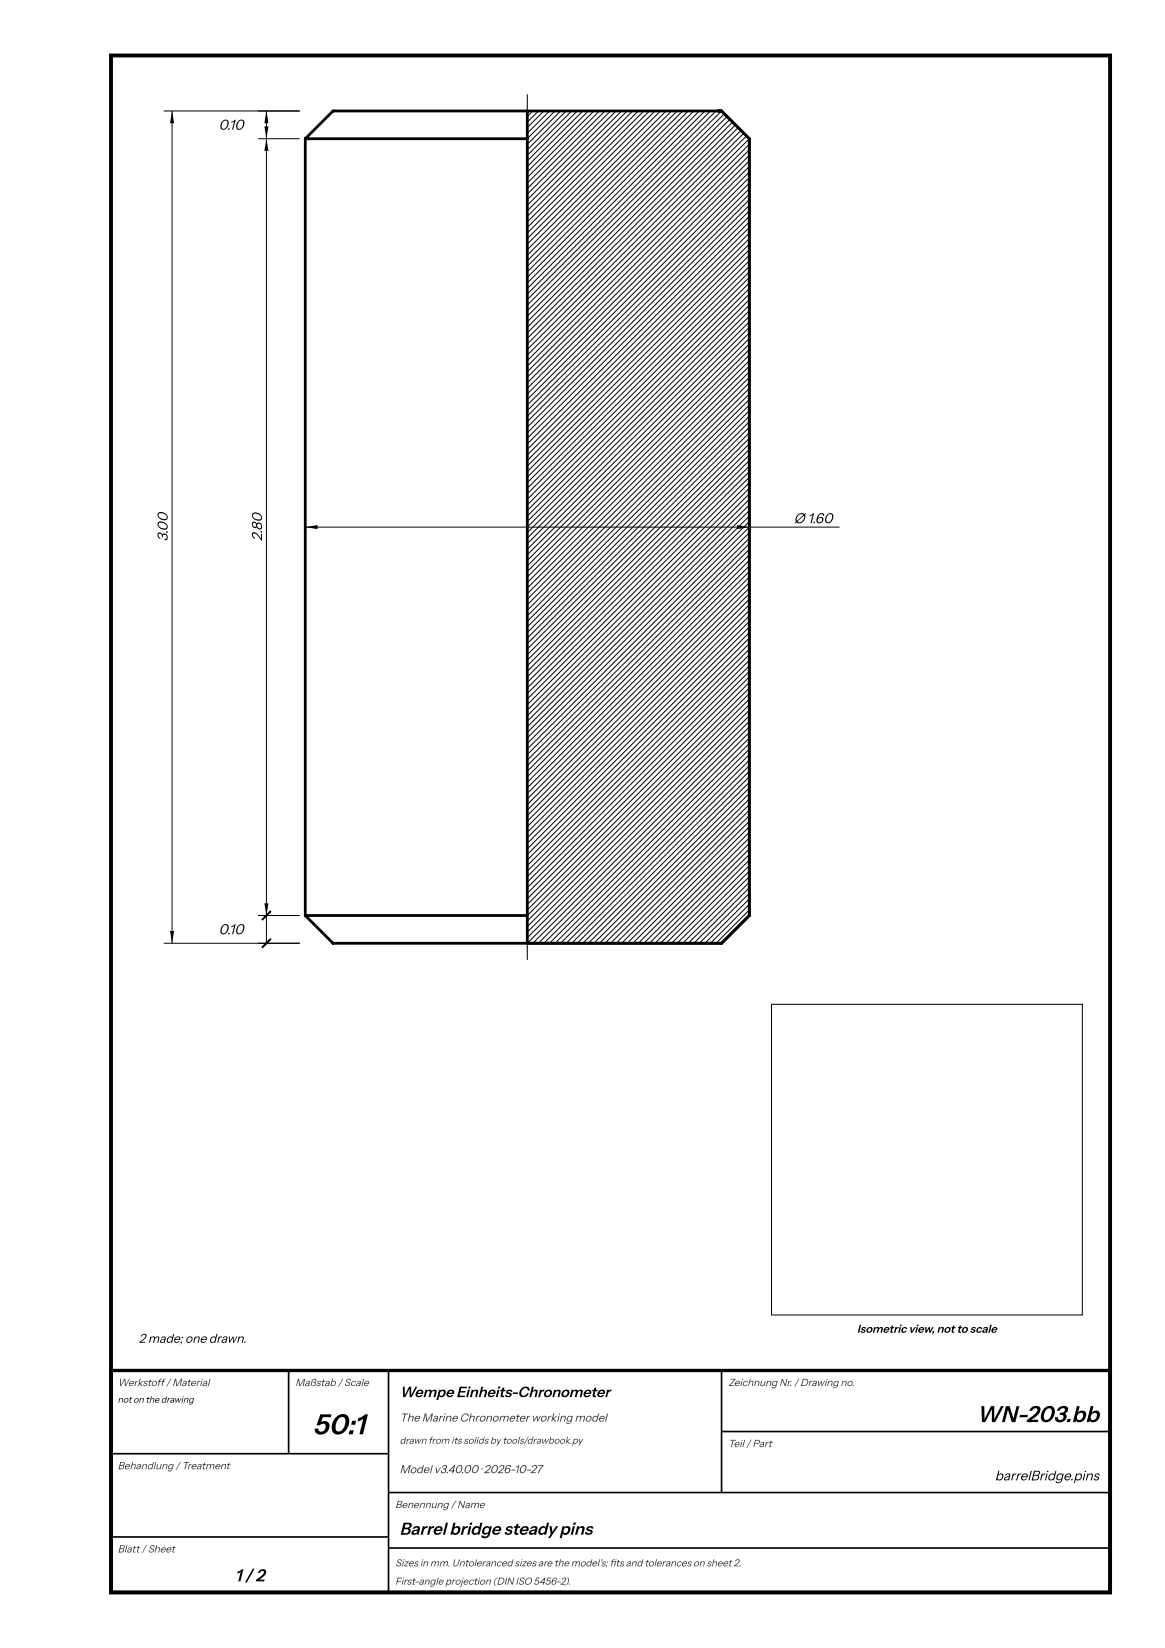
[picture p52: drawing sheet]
<svg xmlns="http://www.w3.org/2000/svg" width="210mm" height="297mm" viewBox="0 0 210 297" stroke-linecap="round" stroke-linejoin="round" font-family="sans-serif">
<defs><g id="words">
<text font-size="5.2" x="56.3" y="258.5">50:1</text>
<text font-size="4.1" x="175.9" y="256.3">WN-203.bb</text>
<g font-size="3.1">
<text x="72" y="276.6">Barrel bridge steady pins</text>
<text x="42.3" y="285">1 / 2</text>
</g>
<text font-size="2.7" x="72" y="251.8">Wempe Einheits-Chronometer</text>
<g font-size="2.6">
<text x="39.4" y="23.4">0.10</text>
<text x="143" y="94.3">Ø 1.60</text>
<text x="30.2" y="97.6" transform="rotate(-90 30.2 97.6)">3.00</text>
<text x="47.2" y="97.5" transform="rotate(-90 47.2 97.5)">2.80</text>
<text x="39.4" y="168.4">0.10</text>
</g>
<text font-size="2.5" x="179.2" y="266.8">barrelBridge.pins</text>
<text font-size="2.3" x="25" y="242">2 made; one drawn.</text>
<text font-size="2.1" x="154.4" y="240.2">Isometric view, not to scale</text>
<g font-size="2.1" fill="#333">
<text x="72" y="256.2">The Marine Chronometer working model</text>
<text x="72" y="265.5">Model v3.40.00 · 2026-10-27</text>
</g>
<g font-size="1.9" fill="#333">
<text x="21.2" y="249.8">Werkstoff / Material</text>
<text x="53.2" y="249.8">Maßstab / Scale</text>
<text x="131.2" y="249.8">Zeichnung Nr. / Drawing no.</text>
<text x="131.2" y="260.8">Teil / Part</text>
<text x="21.2" y="264.8">Behandlung / Treatment</text>
<text x="71.2" y="271.8">Benennung / Name</text>
<text x="21.2" y="279.8">Blatt / Sheet</text>
</g>
<g font-size="1.8" fill="#333">
<text x="72" y="260.2">drawn from its solids by tools/drawbook.py</text>
<text x="71.2" y="282.3">Sizes in mm. Untoleranced sizes are the model's; fts and tolerances on sheet 2.</text>
<text x="71.2" y="285.6">First-angle projection (DIN ISO 5456-2).</text>
<text x="109.8" y="282.3">i</text>
</g>
<text font-size="1.6" x="21.2" y="252.8">not on the drawing</text>
</g></defs>
<path d="M55 25v140M55 25h40M95 20h35l5 5v140l-5 5h-35zM95 20h-35l-5 5M129.3 20h.7l5 5M135 25h.1M135 25v140M55 165h40M55 165l5 5h70l5-5M135 165h.1" fill="none" stroke="#000" stroke-width=".5"/>
<g fill="none" stroke="#000" stroke-width=".18">
<path d="M29.5 20h24.5M31 20v150M46.5 25h7.5M48 20v150M96 20l-1 1M97 20l-2 2M98 20l-3 3M99 20l-4 4M100 20l-5 5M101 20l-6 6M102 20l-7 7M103 20l-8 8"/>
<path d="M104 20l-9 9M105 20l-10 10M106 20l-11 11M107 20l-12 12M108 20l-13 13M109 20l-14 14M110 20l-15 15M111 20l-16 16M112 20l-17 17M113 20l-18 18M114 20l-19 19M115 20l-20 20"/>
<path d="M116 20l-21 21M117 20l-22 22M118 20l-23 23M119 20l-24 24M120 20l-25 25M121 20l-26 26M122 20l-27 27M123 20l-28 28M124 20l-29 29M125 20l-30 30M126 20l-31 31M127 20l-32 32"/>
<path d="M128 20l-33 33M129 20l-34 34M130 20l-35 35M130.5 20.5l-35.5 35.5M131 21l-36 36M131.5 21.5l-36.5 36.5M132 22l-37 37M132.5 22.5l-37.5 37.5M133 23l-38 38M133.5 23.5l-38.5 38.5M134 24l-39 39M134.5 24.5l-39.5 39.5"/>
<path d="M135 25l-40 40M135 26l-40 40M135 27l-40 40M135 28l-40 40M135 29l-40 40M135 30l-40 40M135 31l-40 40M135 32l-40 40M135 33l-40 40M135 34l-40 40M135 35l-40 40M135 36l-40 40"/>
<path d="M135 37l-40 40M135 38l-40 40M135 39l-40 40M135 40l-40 40M135 41l-40 40M135 42l-40 40M135 43l-40 40M135 44l-40 40M135 45l-40 40M135 46l-40 40M135 47l-40 40M135 48l-40 40"/>
<path d="M135 49l-40 40M135 50l-40 40M135 51l-40 40M135 52l-40 40M135 53l-40 40M135 54l-40 40M135 55l-40 40M135 56l-40 40M135 57l-40 40M135 58l-40 40M135 59l-40 40M135 60l-40 40"/>
<path d="M135 61l-40 40M135 62l-40 40M135 63l-40 40M135 64l-40 40M135 65l-40 40M135 66l-40 40M135 67l-40 40M135 68l-40 40M135 69l-40 40M135 70l-40 40M135 71l-40 40M135 72l-40 40"/>
<path d="M135 73l-40 40M135 74l-40 40M135 75l-40 40M135 76l-40 40M135 77l-40 40M135 78l-40 40M135 79l-40 40M55 95h96.2M135 80l-40 40M135 81l-40 40M135 82l-40 40M135 83l-40 40"/>
<path d="M135 84l-40 40M135 85l-40 40M135 86l-40 40M135 87l-40 40M135 88l-40 40M135 89l-40 40M135 90l-40 40M135 91l-40 40M135 92l-40 40M135 93l-40 40M135 94l-40 40M135 95l-40 40"/>
<path d="M135 96l-40 40M135 97l-40 40M135 98l-40 40M135 99l-40 40M135 100l-40 40M135 101l-40 40M135 102l-40 40M135 103l-40 40M135 104l-40 40M135 105l-40 40M135 106l-40 40M135 107l-40 40"/>
<path d="M135 108l-40 40M135 109l-40 40M135 110l-40 40M135 111l-40 40M135 112l-40 40M135 113l-40 40M135 114l-40 40M135 115l-40 40M135 116l-40 40M135 117l-40 40M135 118l-40 40M135 119l-40 40"/>
<path d="M135 120l-40 40M135 121l-40 40M135 122l-40 40M135 123l-40 40M135 124l-40 40M135 125l-40 40M135 126l-40 40M135 127l-40 40M135 128l-40 40M135 129l-40 40M135 130l-40 40M135 131l-39 39"/>
<path d="M135 132l-38 38M135 133l-37 37M135 134l-36 36M135 135l-35 35M135 136l-34 34M135 137l-33 33M135 138l-32 32M135 139l-31 31M135 140l-30 30M135 141l-29 29M135 142l-28 28M135 143l-27 27"/>
<path d="M135 144l-26 26M135 145l-25 25M135 146l-24 24M135 147l-23 23M135 148l-22 22M135 149l-21 21M135 150l-20 20M135 151l-19 19M135 152l-18 18M135 153l-17 17M135 154l-16 16M135 155l-15 15"/>
<path d="M135 156l-14 14M135 157l-13 13M135 158l-12 12M135 159l-11 11M135 160l-10 10M29.5 170h24.5M46.5 165h7.5M135 161l-9 9M135 162l-8 8M135 163l-7 7M135 164l-6 6M135 165l-4.5 4.5"/>
<path d="M139 181h56v56h-56z"/>
</g>
<g fill="#000">
<path d="M31 20l.4 2.2h-.8zM48 25l.4 2.2h-.8zM47.6 22.8h.8l-.4 2.2zM48 20l.4 2.2h-.8zM55 95l2.2-.4v.8zM132.8 94.6l2.2 .4-2.2 .4zM30.6 167.8h.8l-.4 2.2zM48.8 169.2l-1.6 1.6zM48.8 164.2l-1.6 1.6zM47.6 162.8h.8l-.4 2.2z"/>
<path d="M94.9 17h.2v5h-.2zM94.9 22.8h.2v.6h-.2zM94.9 24.2h.2v5h-.2zM94.9 30h.2v.6h-.2zM94.9 31.4h.2v5h-.2zM94.9 37.2h.2v.6h-.2zM94.9 38.6h.2v5h-.2zM94.9 44.4h.2v.6h-.2zM94.9 45.8h.2v5h-.2zM94.9 51.6h.2v.6h-.2zM94.9 53h.2v5h-.2zM94.9 58.8h.2v.6h-.2zM94.9 60.2h.2v5h-.2zM94.9 66h.2v.6h-.2zM94.9 67.4h.2v5h-.2zM94.9 73.2h.2v.6h-.2zM94.9 74.6h.2v5h-.2zM94.9 80.4h.2v.6h-.2zM94.9 81.8h.2v5h-.2zM94.9 87.6h.2v.6h-.2zM94.9 89h.2v5h-.2zM94.9 94.8h.2v.6h-.2zM94.9 96.2h.2v5h-.2zM94.9 102h.2v.6h-.2zM94.9 103.4h.2v5h-.2zM94.9 109.2h.2v.6h-.2zM94.9 110.6h.2v5h-.2zM94.9 116.4h.2v.6h-.2zM94.9 117.8h.2v5h-.2zM94.9 123.6h.2v.6h-.2zM94.9 125h.2v5h-.2zM94.9 130.8h.2v.6h-.2zM94.9 132.2h.2v5h-.2zM94.9 138h.2v.6h-.2zM94.9 139.4h.2v5h-.2zM94.9 145.2h.2v.6h-.2zM94.9 146.6h.2v5h-.2zM94.9 152.4h.2v.6h-.2zM94.9 153.8h.2v5h-.2zM94.9 159.6h.2v.6h-.2zM94.9 161h.2v5h-.2zM94.9 166.8h.2v.6h-.2zM94.9 168.2h.2v4.8h-.2z"/>
</g>
<path d="M48.8 169.2l-1.6 1.6M48.8 164.2l-1.6 1.6" fill="none" stroke="#000" stroke-width=".35"/>
<path d="M20 10h180v277h-180z" fill="none" stroke="#000" stroke-width=".7" stroke-linecap="butt"/>
<path d="M20 247h180v40h-180z" fill="none" stroke="#000" stroke-width=".6"/>
<path d="M52 247v15M70 247v40M130 247v22M130 258h70M20 262h50M20 277h50M70 269h130M70 279h130" fill="none" stroke="#000" stroke-width=".3"/>
<use href="#words"/>
</svg>
